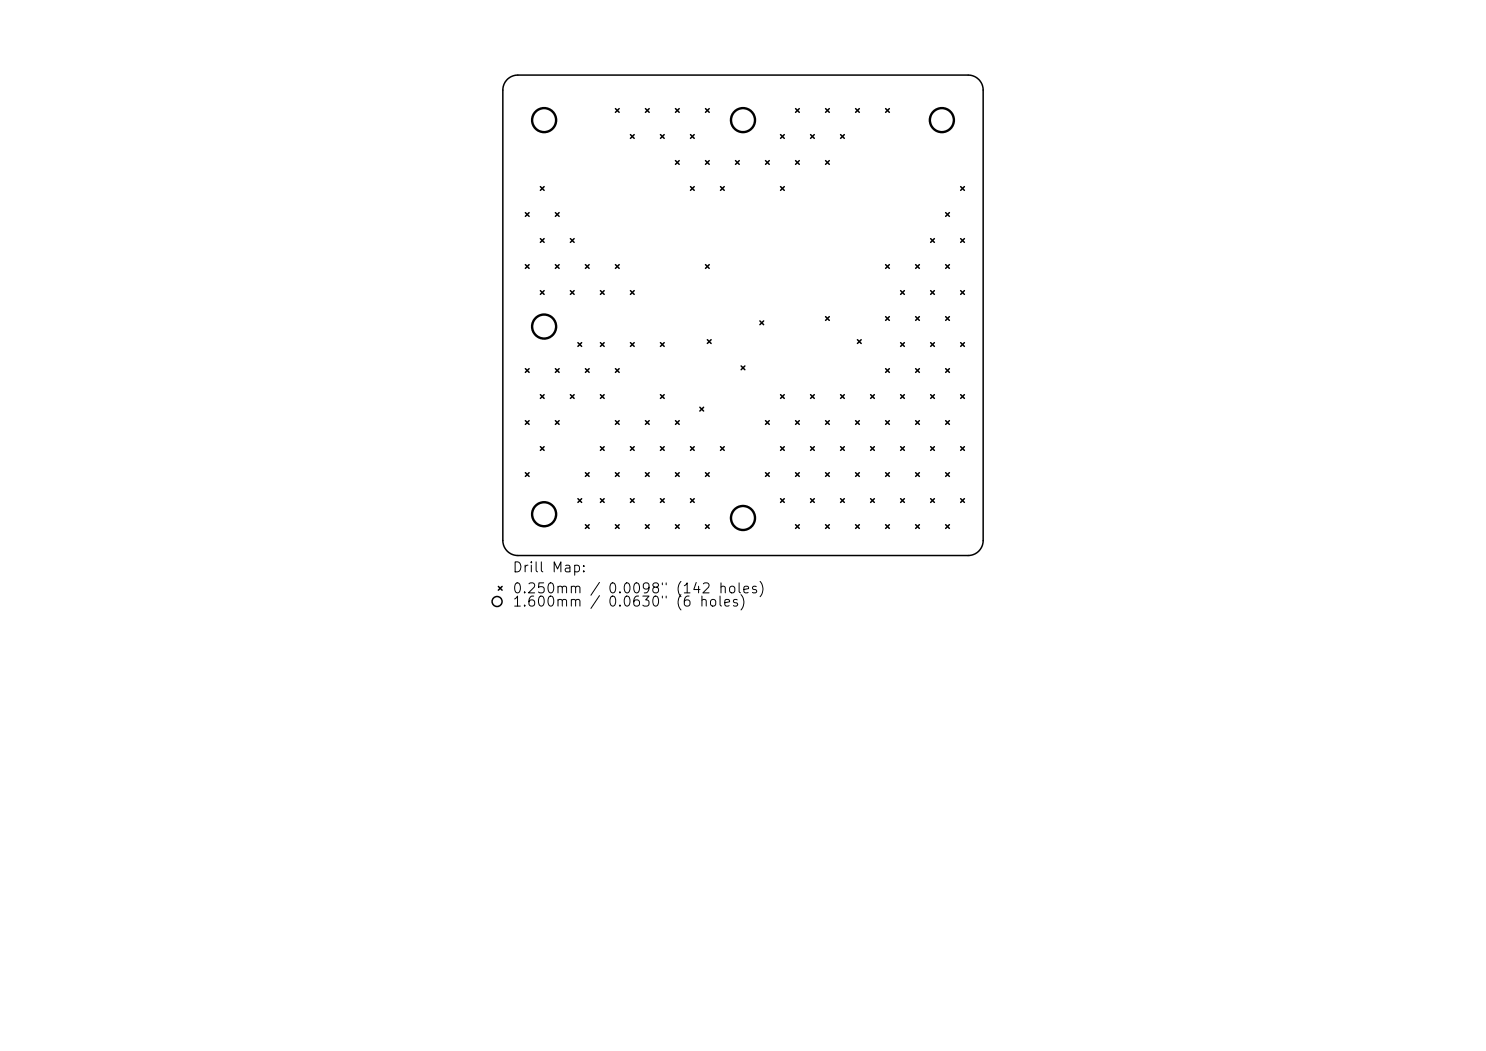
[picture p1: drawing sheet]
<svg xmlns="http://www.w3.org/2000/svg" width="297mm" height="210mm" viewBox="0 0 297 210" stroke-linecap="round" stroke-linejoin="round" font-family="sans-serif">
<defs><g id="words">
<g font-size="2">
<text x="102.3" y="114.9">Drill Map:</text>
<text x="102.3" y="119.1">0.250mm / 0.0098&quot; (142 holes)</text>
<text x="102.3" y="121.7">1.600mm</text>
<text x="121.3" y="121.7">0.0630&quot; (6</text>
</g>
</g></defs>
<g fill="none" stroke="#000" stroke-width=".3">
<path d="M101.4 15.9a3 3 0 0 1 2.1-.9h90a3 3 0 0 1 3 3v90a3 3 0 0 1-3 3h-90a3 3 0 0 1-3-3v-90a3 3 0 0 1 .9-2.1zM108 37.3l.8 .7M108.8 37.3l-.8 .7M123 21.7l.8 .7M123.8 21.7l-.8 .7M126 26.9l.8 .7M126.8 26.9l-.8 .7M129 21.7l.8 .7M129.8 21.7l-.8 .7M132 26.9l.8 .7M132.8 26.9l-.8 .7M135 21.7l.8 .7"/>
<path d="M135 32.1l.8 .7M135.8 21.7l-.8 .7M135.8 32.1l-.8 .7M138 26.9l.8 .7M138 37.3l.8 .7M138.8 26.9l-.8 .7M138.8 37.3l-.8 .7M141 21.7l.8 .7M141 32.1l.8 .7M141.8 21.7l-.8 .7M141.8 32.1l-.8 .7M144 37.3l.8 .7"/>
<path d="M144.8 37.3l-.8 .7M147 32.1l.8 .7M147.8 32.1l-.8 .7M153 32.1l.8 .7M153.8 32.1l-.8 .7M156 26.9l.8 .7M156 37.3l.8 .7M156.8 26.9l-.8 .7M156.8 37.3l-.8 .7M159 21.7l.8 .7M159 32.1l.8 .7M159.8 21.7l-.8 .7"/>
<path d="M159.8 32.1l-.8 .7M162 26.9l.8 .7M162.8 26.9l-.8 .7M165 21.7l.8 .7M165 32.1l.8 .7M165.8 21.7l-.8 .7M165.8 32.1l-.8 .7M168 26.9l.8 .7M168.8 26.9l-.8 .7M171 21.7l.8 .7M171.8 21.7l-.8 .7M177 21.7l.8 .7"/>
<path d="M177.8 21.7l-.8 .7M192 37.3l.8 .7M192.8 37.3l-.8 .7M105 42.5l.8 .7M105 52.9l.8 .7M105.8 42.5l-.8 .7M105.8 52.9l-.8 .7M108 47.7l.8 .7M108 58.1l.8 .7M108.8 47.7l-.8 .7M108.8 58.1l-.8 .7M111 42.5l.8 .7"/>
<path d="M111 52.9l.8 .7M111.8 42.5l-.8 .7M111.8 52.9l-.8 .7M114 47.7l.8 .7M114 58.1l.8 .7M114.8 47.7l-.8 .7M114.8 58.1l-.8 .7M117 52.9l.8 .7M117.8 52.9l-.8 .7M120 58.1l.8 .7M120.8 58.1l-.8 .7M123 52.9l.8 .7"/>
<path d="M123.8 52.9l-.8 .7M126 58.1l.8 .7M126.8 58.1l-.8 .7M141 52.9l.8 .7M141.8 52.9l-.8 .7M177 52.9l.8 .7M177.8 52.9l-.8 .7M180 58.1l.8 .7M180.8 58.1l-.8 .7M183 52.9l.8 .7M183.8 52.9l-.8 .7M186 47.7l.8 .7"/>
<path d="M186 58.1l.8 .7M186.8 47.7l-.8 .7M186.8 58.1l-.8 .7M189 42.5l.8 .7M189 52.9l.8 .7M189.8 42.5l-.8 .7M189.8 52.9l-.8 .7M192 47.7l.8 .7M192 58.1l.8 .7M192.8 47.7l-.8 .7M192.8 58.1l-.8 .7M105 73.7l.8 .7"/>
<path d="M105.8 73.7l-.8 .7M108 78.9l.8 .7M108.8 78.9l-.8 .7M111 73.7l.8 .7M111.8 73.7l-.8 .7M114 78.9l.8 .7M114.8 78.9l-.8 .7M115.5 68.5l.8 .7M116.3 68.5l-.8 .7M117 73.7l.8 .7M117.8 73.7l-.8 .7M120 68.5l.8 .7"/>
<path d="M120 78.9l.8 .7M120.8 68.5l-.8 .7M120.8 78.9l-.8 .7M123 73.7l.8 .7M123.8 73.7l-.8 .7M126 68.5l.8 .7M126.8 68.5l-.8 .7M132 68.5l.8 .7M132 78.9l.8 .7M132.8 68.5l-.8 .7M132.8 78.9l-.8 .7M141.4 67.9l.7 .7"/>
<path d="M142.1 67.9l-.7 .7M148.1 73.1l.8 .8M148.9 73.1l-.8 .8M151.9 64.1l.7 .8M152.6 64.1l-.7 .8M156 78.9l.8 .7M156.8 78.9l-.8 .7M162 78.9l.8 .7M162.8 78.9l-.8 .7M165 63.3l.8 .7M165.8 63.3l-.8 .7M168 78.9l.8 .7"/>
<path d="M168.8 78.9l-.8 .7M171.4 67.9l.7 .7M172.1 67.9l-.7 .7M174 78.9l.8 .7M174.8 78.9l-.8 .7M177 63.3l.8 .7M177 73.7l.8 .7M177.8 63.3l-.8 .7M177.8 73.7l-.8 .7M180 68.5l.8 .7M180 78.9l.8 .7M180.8 68.5l-.8 .7"/>
<path d="M180.8 78.9l-.8 .7M183 63.3l.8 .7M183 73.7l.8 .7M183.8 63.3l-.8 .7M183.8 73.7l-.8 .7M186 68.5l.8 .7M186 78.9l.8 .7M186.8 68.5l-.8 .7M186.8 78.9l-.8 .7M189 63.3l.8 .7M189 73.7l.8 .7M189.8 63.3l-.8 .7"/>
<path d="M189.8 73.7l-.8 .7M192 68.5l.8 .7M192 78.9l.8 .7M192.8 68.5l-.8 .7M192.8 78.9l-.8 .7M105 84.1l.8 .7M105 94.4l.8 .8M105.8 84.1l-.8 .7M105.8 94.4l-.8 .8M108 89.2l.8 .8M108.8 89.2l-.8 .8M111 84.1l.8 .7"/>
<path d="M111.8 84.1l-.8 .7M115.5 99.6l.8 .8M116.3 99.6l-.8 .8M117 94.4l.8 .8M117.8 94.4l-.8 .8M120 89.2l.8 .8M120 99.6l.8 .8M120.8 89.2l-.8 .8M120.8 99.6l-.8 .8M123 84.1l.8 .7M123 94.4l.8 .8M123.8 84.1l-.8 .7"/>
<path d="M123.8 94.4l-.8 .8M126 89.2l.8 .8M126 99.6l.8 .8M126.8 89.2l-.8 .8M126.8 99.6l-.8 .8M129 84.1l.8 .7M129 94.4l.8 .8M129.8 84.1l-.8 .7M129.8 94.4l-.8 .8M132 89.2l.8 .8M132 99.6l.8 .8M132.8 89.2l-.8 .8"/>
<path d="M132.8 99.6l-.8 .8M135 84.1l.8 .7M135 94.4l.8 .8M135.8 84.1l-.8 .7M135.8 94.4l-.8 .8M138 89.2l.8 .8M138 99.6l.8 .8M138.8 89.2l-.8 .8M138.8 99.6l-.8 .8M139.9 81.4l.7 .7M140.6 81.4l-.7 .7M141 94.4l.8 .8"/>
<path d="M141.8 94.4l-.8 .8M144 89.2l.8 .8M144.8 89.2l-.8 .8M153 84.1l.8 .7M153 94.4l.8 .8M153.8 84.1l-.8 .7M153.8 94.4l-.8 .8M156 89.2l.8 .8M156 99.6l.8 .8M156.8 89.2l-.8 .8M156.8 99.6l-.8 .8M159 84.1l.8 .7"/>
<path d="M159 94.4l.8 .8M159.8 84.1l-.8 .7M159.8 94.4l-.8 .8M162 89.2l.8 .8M162 99.6l.8 .8M162.8 89.2l-.8 .8M162.8 99.6l-.8 .8M165 84.1l.8 .7M165 94.4l.8 .8M165.8 84.1l-.8 .7M165.8 94.4l-.8 .8M168 89.2l.8 .8"/>
<path d="M168 99.6l.8 .8M168.8 89.2l-.8 .8M168.8 99.6l-.8 .8M171 84.1l.8 .7M171 94.4l.8 .8M171.8 84.1l-.8 .7M171.8 94.4l-.8 .8M174 89.2l.8 .8M174 99.6l.8 .8M174.8 89.2l-.8 .8M174.8 99.6l-.8 .8M177 84.1l.8 .7"/>
<path d="M177 94.4l.8 .8M177.8 84.1l-.8 .7M177.8 94.4l-.8 .8M180 89.2l.8 .8M180 99.6l.8 .8M180.8 89.2l-.8 .8M180.8 99.6l-.8 .8M183 84.1l.8 .7M183 94.4l.8 .8M183.8 84.1l-.8 .7M183.8 94.4l-.8 .8M186 89.2l.8 .8"/>
<path d="M186 99.6l.8 .8M186.8 89.2l-.8 .8M186.8 99.6l-.8 .8M189 84.1l.8 .7M189 94.4l.8 .8M189.8 84.1l-.8 .7M189.8 94.4l-.8 .8M192 89.2l.8 .8M192 99.6l.8 .8M192.8 89.2l-.8 .8M192.8 99.6l-.8 .8M99.6 117.2l.8 .7"/>
<path d="M100.4 117.2l-.8 .7M117 104.8l.8 .8M117.8 104.8l-.8 .8M123 104.8l.8 .8M123.8 104.8l-.8 .8M129 104.8l.8 .8M129.8 104.8l-.8 .8M135 104.8l.8 .8M135.8 104.8l-.8 .8M141 104.8l.8 .8M141.8 104.8l-.8 .8M159 104.8l.8 .8"/>
<path d="M159.8 104.8l-.8 .8M165 104.8l.8 .8M165.8 104.8l-.8 .8M171 104.8l.8 .8M171.8 104.8l-.8 .8M177 104.8l.8 .8M177.8 104.8l-.8 .8M183 104.8l.8 .8M183.8 104.8l-.8 .8M189 104.8l.8 .8M189.8 104.8l-.8 .8"/>
<circle cx="99.4" cy="120.2" r="1"/>
</g>
<g fill="none" stroke="#000" stroke-width=".48">
<circle cx="108.8" cy="24" r="2.4"/>
<circle cx="148.5" cy="24" r="2.4"/>
<circle cx="188.3" cy="24" r="2.4"/>
<circle cx="108.8" cy="65.3" r="2.4"/>
<circle cx="108.8" cy="102.8" r="2.4"/>
<circle cx="148.5" cy="103.5" r="2.4"/>
</g>
<use href="#words"/>
</svg>
